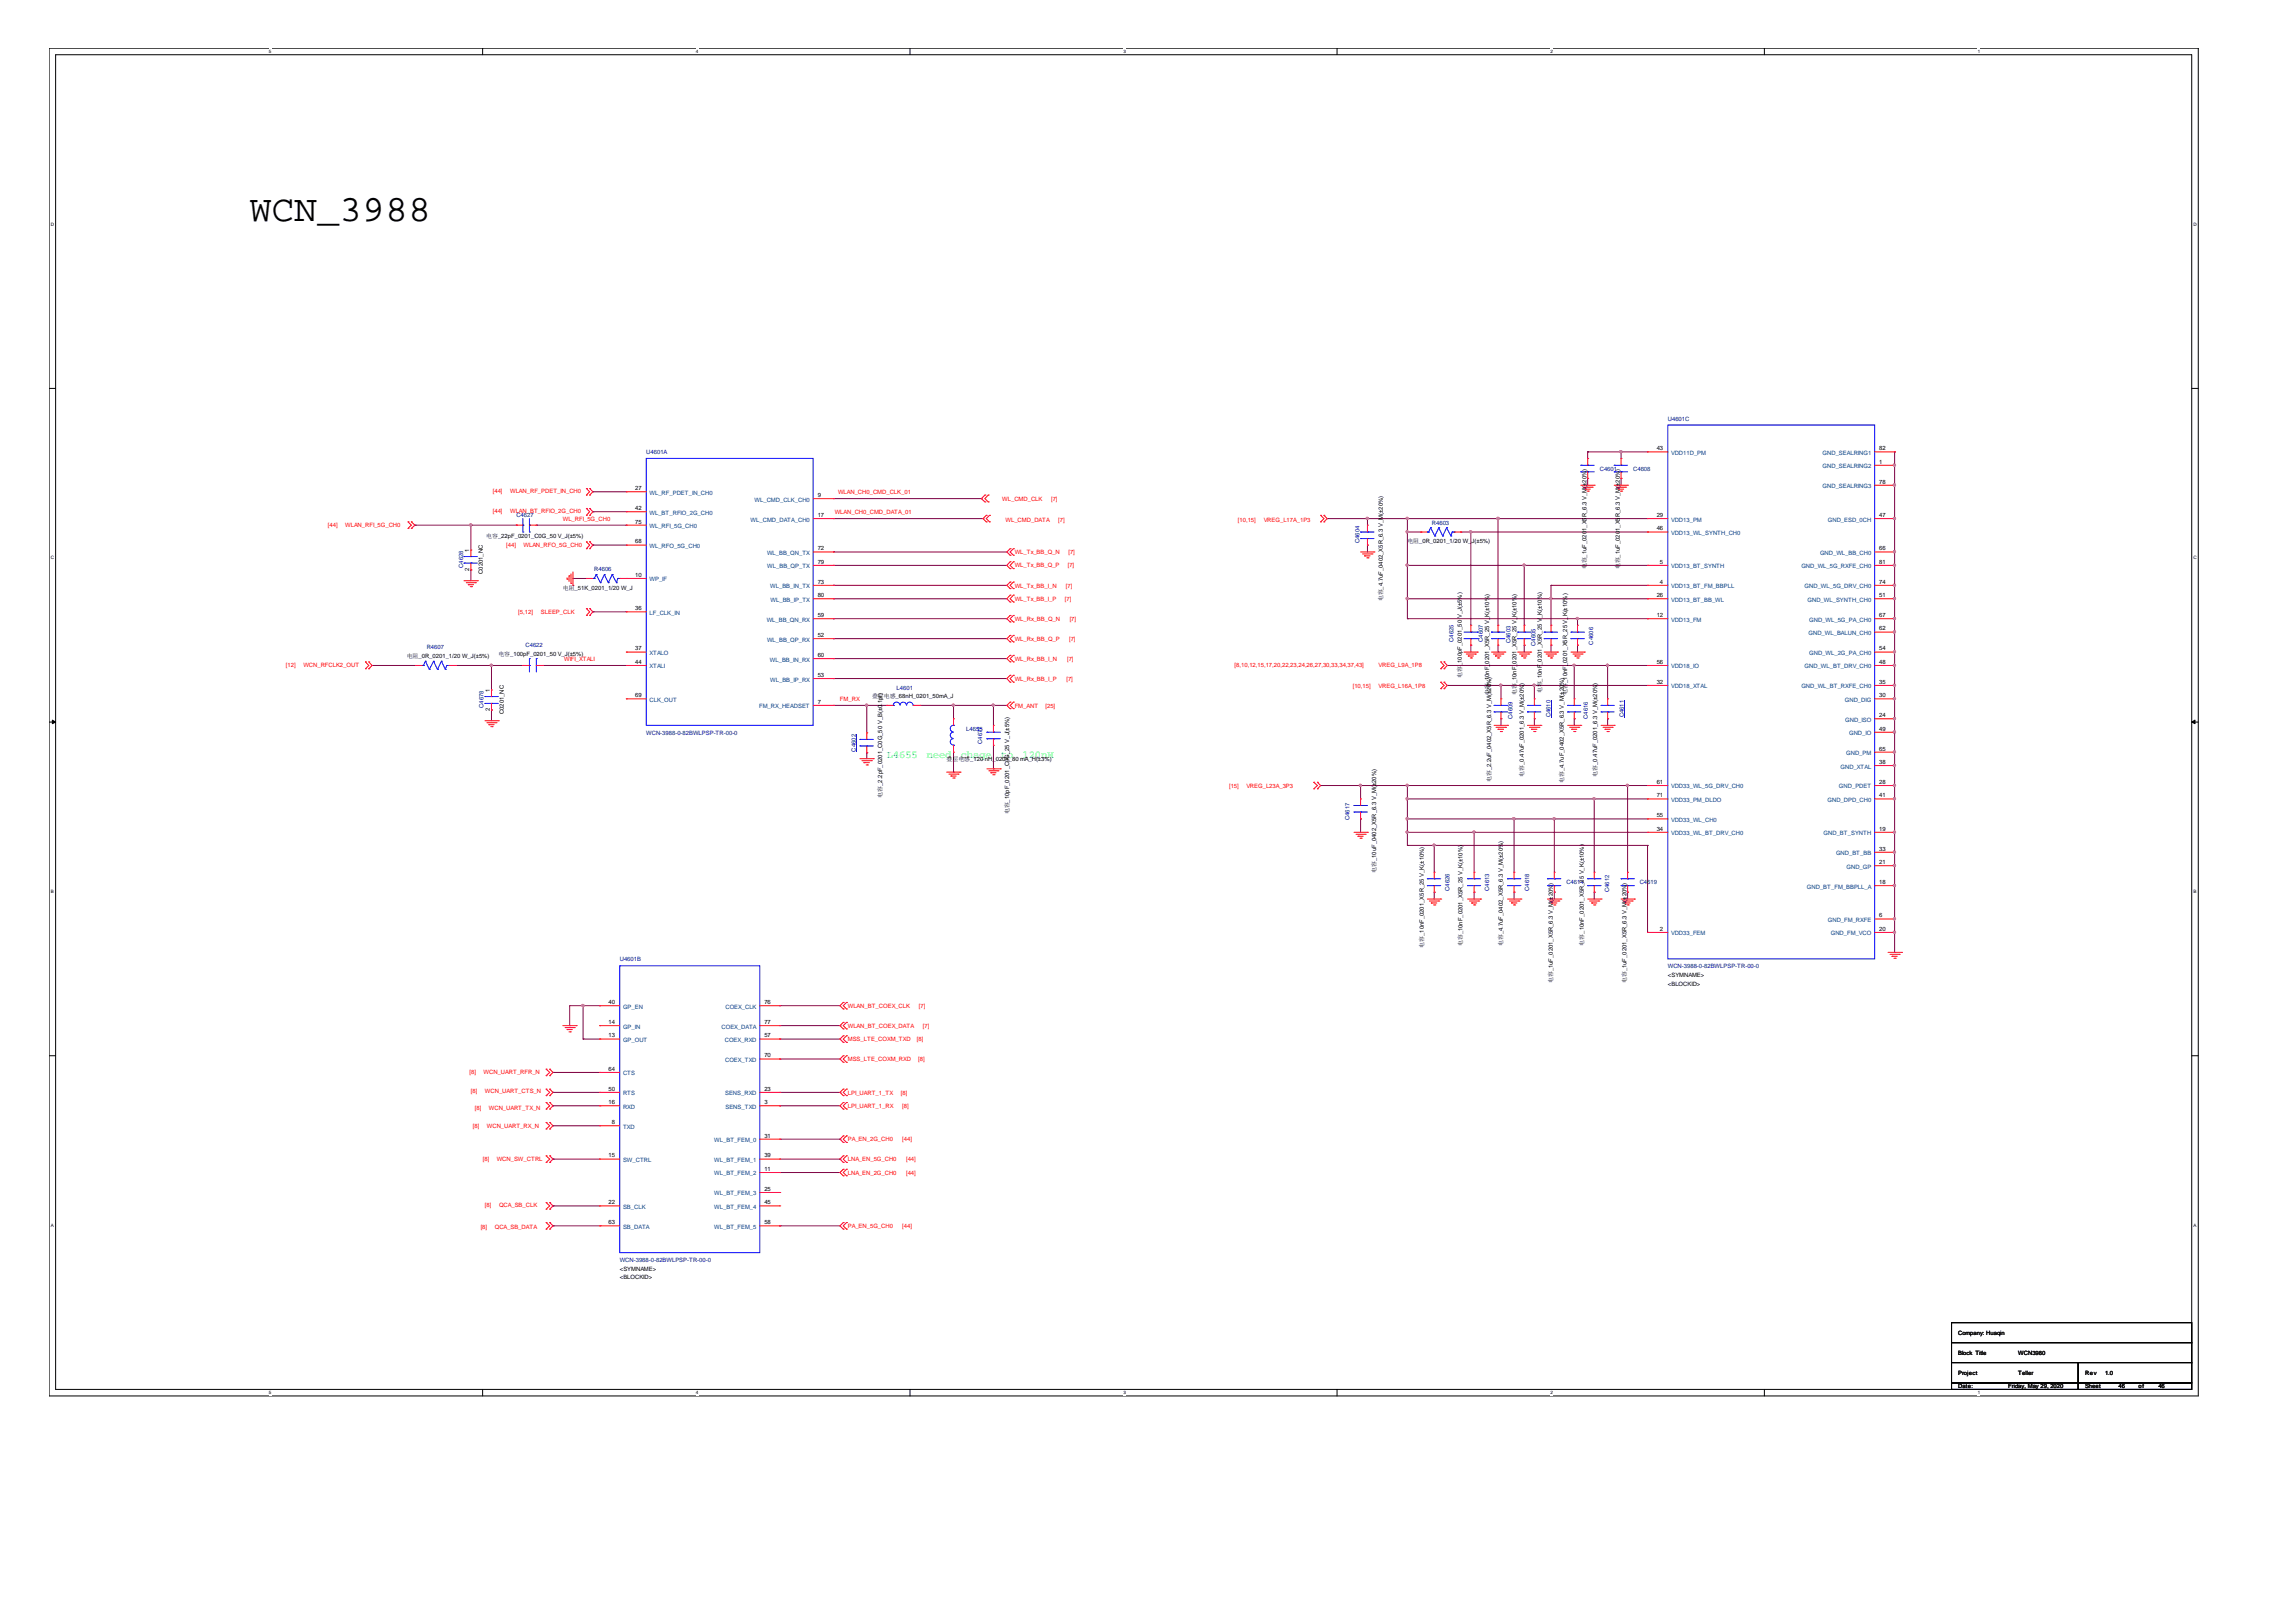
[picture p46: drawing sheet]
<svg xmlns="http://www.w3.org/2000/svg" width="297mm" height="210mm" viewBox="0 0 297 210" stroke-linecap="round" stroke-linejoin="round" font-family="sans-serif">
<defs><g id="words">
<text font-size="4.8" x="32.3" y="28.6">WCN_3988</text>
<g font-size="1.4" fill="#00ff40">
<text x="114.7" y="98.1">L4655</text>
<text x="119.9" y="98.1">need</text>
<text x="124.3" y="98.1">chage</text>
<text x="129.5" y="98.1">to</text>
<text x="132.3" y="98.1">120nH</text>
</g>
<g font-size=".8" fill="#000080">
<text x="83.6" y="58.8">U4601A</text>
<text x="215.8" y="54.5">U4601C</text>
<text x="207" y="60.9">C4601</text>
<text x="211.3" y="60.9">C4608</text>
<text x="66.8" y="66.9">C4627</text>
<text x="175.9" y="70.3" transform="rotate(-90 175.9 70.3)">C4604</text>
<text x="185.3" y="67.9">R4603</text>
<text x="59.9" y="73.5" transform="rotate(-90 59.9 73.5)">C4628</text>
<text x="76.9" y="73.9">R4606</text>
<text x="68" y="83.7">C4622</text>
<text x="188" y="83.1" transform="rotate(-90 188 83.1)">C4625</text>
<text x="191.9" y="83.1" transform="rotate(-90 191.9 83.1)">C4607</text>
<text x="195.4" y="83.2" transform="rotate(-90 195.4 83.2)">C4603</text>
<text x="198.7" y="83.6" transform="rotate(-90 198.7 83.6)">C4605</text>
<text x="206.1" y="83.4" transform="rotate(-90 206.1 83.4)">C4606</text>
<text x="55.2" y="84">R4607</text>
<text x="116" y="89.3">L4601</text>
<text x="62.6" y="91.6" transform="rotate(-90 62.6 91.6)">C4678</text>
<text x="83.6" y="95.1">WCN-3988-0-82BWLPSP-TR-00-0</text>
<text x="125" y="94.6">L4655</text>
<text x="195.7" y="93" transform="rotate(-90 195.7 93)">C4609</text>
<text x="200.6" y="92.9" transform="rotate(-90 200.6 92.9)">C4610</text>
<text x="205.4" y="93" transform="rotate(-90 205.4 93)">C4616</text>
<text x="210.1" y="92.9" transform="rotate(-90 210.1 92.9)">C4611</text>
<text x="110.7" y="97.3" transform="rotate(-90 110.7 97.3)">C4602</text>
<text x="127.1" y="96.3" transform="rotate(-90 127.1 96.3)">C4677</text>
<text x="174.6" y="106.1" transform="rotate(-90 174.6 106.1)">C4617</text>
<text x="187.5" y="115.3" transform="rotate(-90 187.5 115.3)">C4626</text>
<text x="192.7" y="115.3" transform="rotate(-90 192.7 115.3)">C4613</text>
<text x="197.8" y="115.3" transform="rotate(-90 197.8 115.3)">C4618</text>
<text x="202.6" y="114.4">C4614</text>
<text x="208.2" y="115.5" transform="rotate(-90 208.2 115.5)">C4612</text>
<text x="212.1" y="114.4">C4619</text>
<text x="80.2" y="124.4">U4601B</text>
<text x="215.8" y="125.3">WCN-3988-0-82BWLPSP-TR-00-0</text>
<text x="80.2" y="163.3">WCN-3988-0-82BWLPSP-TR-00-0</text>
</g>
<g font-size=".8">
<text x="214.3" y="58.3">43</text>
<text x="243.1" y="58.3">82</text>
<text x="82.2" y="63.4">27</text>
<text x="105.8" y="64.3">9</text>
<text x="243.1" y="60">1</text>
<text x="243.1" y="62.6">78</text>
<text x="60.7" y="71.4" transform="rotate(-90 60.7 71.4)">1</text>
<text x="62.9" y="69.6">电容_22pF_0201_C0G_50 V_J(±5%)</text>
<text x="82.2" y="66">42</text>
<text x="82.2" y="70.3">68</text>
<text x="82.2" y="67.7">75</text>
<text x="105.8" y="66.9">17</text>
<text x="105.8" y="71.2">72</text>
<text x="182.1" y="70.3">电阻_0R_0201_1/20 W_J(±5%)</text>
<text x="214.3" y="66.9">29</text>
<text x="214.3" y="68.6">46</text>
<text x="243.1" y="71.2">66</text>
<text x="243.1" y="66.9">47</text>
<text x="60.7" y="73.9" transform="rotate(-90 60.7 73.9)">2</text>
<text x="62.5" y="74.3" transform="rotate(-90 62.5 74.3)">C0201_NC</text>
<text x="72.8" y="76.4">电阻_51K_0201_1/20 W_J</text>
<text x="82.2" y="74.6">10</text>
<text x="105.8" y="75.5">73</text>
<text x="105.8" y="77.3">80</text>
<text x="105.8" y="73">79</text>
<text x="178.9" y="77.8" transform="rotate(-90 178.9 77.8)">电容_4.7uF_0402_X5R_6.3 V_M(±20%)</text>
<text x="205.2" y="73.7" transform="rotate(-90 205.2 73.7)">电容_1uF_0201_X5R_6.3 V_M(±20%)</text>
<text x="209.5" y="73.7" transform="rotate(-90 209.5 73.7)">电容_1uF_0201_X5R_6.3 V_M(±20%)</text>
<text x="214.3" y="77.3">26</text>
<text x="214.8" y="75.5">4</text>
<text x="214.8" y="73">5</text>
<text x="243.1" y="73">81</text>
<text x="243.1" y="75.5">74</text>
<text x="243.1" y="77.3">51</text>
<text x="82.2" y="79">36</text>
<text x="105.8" y="79.9">59</text>
<text x="105.8" y="82.4">52</text>
<text x="214.3" y="79.9">12</text>
<text x="243.1" y="81.6">62</text>
<text x="243.1" y="79.9">67</text>
<text x="52.6" y="85.1">电阻_0R_0201_1/20 W_J(±5%)</text>
<text x="63.4" y="89.5" transform="rotate(-90 63.4 89.5)">1</text>
<text x="64.5" y="84.9">电容_100pF_0201_50 V_J(±5%)</text>
<text x="82.2" y="84.2">37</text>
<text x="82.2" y="85.9">44</text>
<text x="105.8" y="85">60</text>
<text x="105.8" y="87.6">53</text>
<text x="189.1" y="87.7" transform="rotate(-90 189.1 87.7)">电容_100pF_0201_50 V_J(±5%)</text>
<text x="192.7" y="90" transform="rotate(-90 192.7 90)">电容_10nF_0201_X5R_25 V_K(±10%)</text>
<text x="196.2" y="90" transform="rotate(-90 196.2 90)">电容_10nF_0201_X5R_25 V_K(±10%)</text>
<text x="199.5" y="89.7" transform="rotate(-90 199.5 89.7)">电容_10nF_0201_X5R_25 V_K(±10%)</text>
<text x="202.7" y="89.9" transform="rotate(-90 202.7 89.9)">电容_10nF_0201_X5R_25 V_K(±10%)</text>
<text x="214.3" y="88.5">32</text>
<text x="214.3" y="85.9">56</text>
<text x="243.1" y="84.2">54</text>
<text x="243.1" y="85.9">48</text>
<text x="243.1" y="88.5">35</text>
<text x="63.4" y="92" transform="rotate(-90 63.4 92)">2</text>
<text x="65.2" y="92.4" transform="rotate(-90 65.2 92.4)">C0201_NC</text>
<text x="82.2" y="90.2">69</text>
<text x="105.8" y="91.1">7</text>
<text x="112.8" y="90.4">叠层电感_68nH_0201_50mA_J</text>
<text x="243.1" y="94.5">49</text>
<text x="243.1" y="92.8">24</text>
<text x="243.1" y="90.2">30</text>
<text x="122.5" y="98.5">叠层电感_120 nH_0201_80 mA_H(±3%)</text>
<text x="192.9" y="101.2" transform="rotate(-90 192.9 101.2)">电容_2.2uF_0402_X5R_6.3 V_M(±20%)</text>
<text x="197.1" y="100.5" transform="rotate(-90 197.1 100.5)">电容_0.47uF_0201_6.3 V_M(±20%)</text>
<text x="202.3" y="101.3" transform="rotate(-90 202.3 101.3)">电容_4.7uF_0402_X5R_6.3 V_M(±20%)</text>
<text x="206.6" y="100.5" transform="rotate(-90 206.6 100.5)">电容_0.47uF_0201_6.3 V_M(±20%)</text>
<text x="214.3" y="101.4">61</text>
<text x="243.1" y="98.9">38</text>
<text x="243.1" y="97.1">65</text>
<text x="243.1" y="101.4">28</text>
<text x="114.1" y="103.2" transform="rotate(-90 114.1 103.2)">电容_2.2pF_0201_C0G_50 V_B(±0.1pf)</text>
<text x="130.6" y="105.4" transform="rotate(-90 130.6 105.4)">电容_10pF_0201_C0G_25 V_J(±5%)</text>
<text x="214.3" y="103.2">71</text>
<text x="214.3" y="105.8">55</text>
<text x="214.3" y="107.5">34</text>
<text x="243.1" y="103.2">41</text>
<text x="243.1" y="107.5">19</text>
<text x="178.1" y="113" transform="rotate(-90 178.1 113)">电容_10uF_0402_X5R_6.3 V_M(±20%)</text>
<text x="243.1" y="111.8">21</text>
<text x="243.1" y="110.1">33</text>
<text x="243.1" y="114.4">18</text>
<text x="243.1" y="118.7">6</text>
<text x="184.2" y="122.7" transform="rotate(-90 184.2 122.7)">电容_10nF_0201_X5R_25 V_K(±10%)</text>
<text x="189.2" y="122.4" transform="rotate(-90 189.2 122.4)">电容_10nF_0201_X5R_25 V_K(±10%)</text>
<text x="194.4" y="122.4" transform="rotate(-90 194.4 122.4)">电容_4.7uF_0402_X5R_6.3 V_M(±20%)</text>
<text x="204.9" y="122.4" transform="rotate(-90 204.9 122.4)">电容_10nF_0201_X5R_25 V_K(±10%)</text>
<text x="214.8" y="120.5">2</text>
<text x="243.1" y="120.5">20</text>
<text x="78.7" y="129.9">40</text>
<text x="98.9" y="129.9">76</text>
<text x="200.9" y="127.2" transform="rotate(-90 200.9 127.2)">电容_1uF_0201_X5R_6.3 V_M(±20%)</text>
<text x="210.4" y="127.2" transform="rotate(-90 210.4 127.2)">电容_1uF_0201_X5R_6.3 V_M(±20%)</text>
<text x="215.8" y="126.5">&lt;SYMNAME&gt;</text>
<text x="215.8" y="127.6">&lt;BLOCKID&gt;</text>
<text x="78.7" y="132.5">14</text>
<text x="78.7" y="134.3">13</text>
<text x="98.9" y="134.3">57</text>
<text x="98.9" y="132.5">77</text>
<text x="98.9" y="136.8">70</text>
<text x="78.7" y="138.6">64</text>
<text x="78.7" y="142.9">16</text>
<text x="78.7" y="141.2">50</text>
<text x="98.9" y="141.2">23</text>
<text x="98.9" y="142.9">3</text>
<text x="78.7" y="149.8">15</text>
<text x="79.2" y="145.5">8</text>
<text x="98.9" y="149.8">39</text>
<text x="98.9" y="147.2">31</text>
<text x="78.7" y="155.8">22</text>
<text x="98.9" y="151.5">11</text>
<text x="98.9" y="154.1">25</text>
<text x="98.9" y="155.8">45</text>
<text x="78.7" y="158.4">63</text>
<text x="98.9" y="158.4">58</text>
<text x="80.2" y="164.5">&lt;SYMNAME&gt;</text>
<text x="80.2" y="165.6">&lt;BLOCKID&gt;</text>
<text x="253.3" y="172.7">Company: Huaqin</text>
<text x="253.3" y="175.4">Block Title</text>
<text x="253.3" y="177.9">Project</text>
<text x="253.3" y="179.7">Date:</text>
<text x="259.8" y="179.7">Friday, May 29, 2020</text>
<text x="261.1" y="177.9">Teller</text>
<text x="261.1" y="175.4">WCN3980</text>
<text x="269.7" y="177.9">Rev</text>
<text x="269.7" y="179.7">Sheet</text>
<text x="272.3" y="177.9">1.0</text>
<text x="274.1" y="179.7">46</text>
<text x="276.6" y="179.7">of</text>
<text x="279.2" y="179.7">46</text>
</g>
<g font-size=".8" fill="#004080">
<text x="216.2" y="58.9">VDD11D_PM</text>
<text x="235.8" y="58.9">GND_SEALRING1</text>
<text x="84" y="64">WL_RF_PDET_IN_CH0</text>
<text x="97.6" y="64.9">WL_CMD_CLK_CH0</text>
<text x="235.8" y="60.6">GND_SEALRING2</text>
<text x="235.8" y="63.2">GND_SEALRING3</text>
<text x="84" y="66.6">WL_BT_RFIO_2G_CH0</text>
<text x="84" y="70.9">WL_RFO_5G_CH0</text>
<text x="84" y="68.3">WL_RFI_5G_CH0</text>
<text x="97.1" y="67.5">WL_CMD_DATA_CH0</text>
<text x="99.2" y="71.8">WL_BB_QN_TX</text>
<text x="216.2" y="67.5">VDD13_PM</text>
<text x="216.2" y="69.2">VDD13_WL_SYNTH_CH0</text>
<text x="235.5" y="71.8">GND_WL_BB_CH0</text>
<text x="236.5" y="67.5">GND_ESD_0CH</text>
<text x="84" y="75.2">WP_IF</text>
<text x="99.3" y="73.5">WL_BB_QP_TX</text>
<text x="99.7" y="76.1">WL_BB_IN_TX</text>
<text x="99.7" y="77.9">WL_BB_IP_TX</text>
<text x="216.2" y="76.1">VDD13_BT_FM_BBPLL</text>
<text x="216.2" y="73.5">VDD13_BT_SYNTH</text>
<text x="216.2" y="77.9">VDD13_BT_BB_WL</text>
<text x="233" y="73.5">GND_WL_5G_RXFE_CH0</text>
<text x="233.5" y="76.1">GND_WL_5G_DRV_CH0</text>
<text x="233.8" y="77.9">GND_WL_SYNTH_CH0</text>
<text x="84" y="79.6">LF_CLK_IN</text>
<text x="99.2" y="80.4">WL_BB_QN_RX</text>
<text x="99.2" y="83">WL_BB_QP_RX</text>
<text x="216.2" y="80.4">VDD13_FM</text>
<text x="234" y="82.2">GND_WL_BALUN_CH0</text>
<text x="234.1" y="80.4">GND_WL_5G_PA_CH0</text>
<text x="84" y="84.8">XTALO</text>
<text x="84" y="86.5">XTALI</text>
<text x="99.6" y="85.6">WL_BB_IN_RX</text>
<text x="99.7" y="88.2">WL_BB_IP_RX</text>
<text x="216.2" y="89.1">VDD18_XTAL</text>
<text x="216.2" y="86.5">VDD18_IO</text>
<text x="233" y="89.1">GND_WL_BT_RXFE_CH0</text>
<text x="233.5" y="86.5">GND_WL_BT_DRV_CH0</text>
<text x="234.1" y="84.8">GND_WL_2G_PA_CH0</text>
<text x="84" y="90.8">CLK_OUT</text>
<text x="98.2" y="91.7">FM_RX_HEADSET</text>
<text x="238.7" y="90.8">GND_DIG</text>
<text x="238.7" y="93.4">GND_ISO</text>
<text x="239.2" y="95.1">GND_IO</text>
<text x="238.1" y="99.5">GND_XTAL</text>
<text x="238.8" y="97.7">GND_PM</text>
<text x="216.2" y="102">VDD33_WL_5G_DRV_CH0</text>
<text x="216.2" y="103.8">VDD33_PM_DLDO</text>
<text x="216.2" y="106.4">VDD33_WL_CH0</text>
<text x="236.4" y="103.8">GND_DPD_CH0</text>
<text x="237.9" y="102">GND_PDET</text>
<text x="216.2" y="108.1">VDD33_WL_BT_DRV_CH0</text>
<text x="235.9" y="108.1">GND_BT_SYNTH</text>
<text x="237.5" y="110.7">GND_BT_BB</text>
<text x="238.9" y="112.4">GND_GP</text>
<text x="233.8" y="115">GND_BT_FM_BBPLL_A</text>
<text x="236.5" y="119.3">GND_FM_RXFE</text>
<text x="216.2" y="121">VDD33_FEM</text>
<text x="236.9" y="121">GND_FM_VCO</text>
<text x="80.6" y="130.5">GP_EN</text>
<text x="93.9" y="130.5">COEX_CLK</text>
<text x="80.6" y="133.1">GP_IN</text>
<text x="80.6" y="134.8">GP_OUT</text>
<text x="93.3" y="133.1">COEX_DATA</text>
<text x="93.8" y="134.8">COEX_RXD</text>
<text x="93.8" y="137.4">COEX_TXD</text>
<text x="80.6" y="139.2">CTS</text>
<text x="80.6" y="143.5">RXD</text>
<text x="80.6" y="141.7">RTS</text>
<text x="93.8" y="141.7">SENS_RXD</text>
<text x="93.9" y="143.5">SENS_TXD</text>
<text x="80.6" y="146.1">TXD</text>
<text x="92.4" y="147.8">WL_BT_FEM_0</text>
<text x="80.6" y="150.4">SW_CTRL</text>
<text x="92.4" y="150.4">WL_BT_FEM_1</text>
<text x="92.4" y="152.1">WL_BT_FEM_2</text>
<text x="92.4" y="154.7">WL_BT_FEM_3</text>
<text x="80.6" y="156.4">SB_CLK</text>
<text x="80.6" y="159">SB_DATA</text>
<text x="92.4" y="156.4">WL_BT_FEM_4</text>
<text x="92.4" y="159">WL_BT_FEM_5</text>
</g>
<g font-size=".8" fill="#f00">
<text x="63.8" y="63.9">[44]</text>
<text x="66" y="63.9">WLAN_RF_PDET_IN_CH0</text>
<text x="108.4" y="63.9">WLAN_CH0_CMD_CLK_01</text>
<text x="129.7" y="64.8">WL_CMD_CLK</text>
<text x="136" y="64.8">[7]</text>
<text x="42.4" y="68.2">[44]</text>
<text x="44.7" y="68.2">WLAN_RFI_5G_CH0</text>
<text x="63.8" y="66.4">[44]</text>
<text x="65.5" y="70.8">[44]</text>
<text x="66" y="66.4">WLAN_BT_RFIO_2G_CH0</text>
<text x="67.7" y="70.8">WLAN_RFO_5G_CH0</text>
<text x="72.8" y="67.4">WL_RFI_5G_CH0</text>
<text x="108" y="66.5">WLAN_CH0_CMD_DATA_01</text>
<text x="130.1" y="67.5">WL_CMD_DATA</text>
<text x="131.3" y="71.7">WL_Tx_BB_Q_N</text>
<text x="136.9" y="67.5">[7]</text>
<text x="138.2" y="71.7">[7]</text>
<text x="160.1" y="67.5">[10,15]</text>
<text x="163.5" y="67.5">VREG_L17A_1P3</text>
<text x="131.3" y="76">WL_Tx_BB_I_N</text>
<text x="131.3" y="73.4">WL_Tx_BB_Q_P</text>
<text x="131.3" y="77.7">WL_Tx_BB_I_P</text>
<text x="137.8" y="77.7">[7]</text>
<text x="137.9" y="76">[7]</text>
<text x="138.1" y="73.4">[7]</text>
<text x="67.1" y="79.5">[5,12]</text>
<text x="70" y="79.5">SLEEP_CLK</text>
<text x="131.3" y="82.9">WL_Rx_BB_Q_P</text>
<text x="131.3" y="80.4">WL_Rx_BB_Q_N</text>
<text x="138.3" y="82.9">[7]</text>
<text x="138.4" y="80.4">[7]</text>
<text x="37" y="86.4">[12]</text>
<text x="39.2" y="86.4">WCN_RFCLK2_OUT</text>
<text x="73" y="85.5">WIFI_XTALI</text>
<text x="131.3" y="88.1">WL_Rx_BB_I_P</text>
<text x="131.3" y="85.5">WL_Rx_BB_I_N</text>
<text x="138" y="88.1">[7]</text>
<text x="138" y="85.5">[7]</text>
<text x="159.7" y="86.3">[8,10,12,15,17,20,22,23,24,26,27,30,33,34,37,43]</text>
<text x="175" y="89">[10,15]</text>
<text x="178.4" y="89">VREG_L16A_1P8</text>
<text x="178.4" y="86.3">VREG_L9A_1P8</text>
<text x="108.7" y="90.7">FM_RX</text>
<text x="131.3" y="91.6">FM_ANT</text>
<text x="135.3" y="91.6">[25]</text>
<text x="159" y="102">[15]</text>
<text x="161.2" y="102">VREG_L23A_3P3</text>
<text x="109.7" y="130.4">WLAN_BT_COEX_CLK</text>
<text x="118.9" y="130.4">[7]</text>
<text x="109.7" y="134.8">MSS_LTE_COXM_TXD</text>
<text x="109.7" y="133">WLAN_BT_COEX_DATA</text>
<text x="109.7" y="137.3">MSS_LTE_COXM_RXD</text>
<text x="118.6" y="134.8">[8]</text>
<text x="118.8" y="137.3">[8]</text>
<text x="119.4" y="133">[7]</text>
<text x="60.7" y="139">[8]</text>
<text x="60.9" y="141.5">[8]</text>
<text x="61.4" y="143.7">[8]</text>
<text x="62.6" y="139">WCN_UART_RFR_N</text>
<text x="62.7" y="141.5">WCN_UART_CTS_N</text>
<text x="63.2" y="143.7">WCN_UART_TX_N</text>
<text x="109.7" y="141.7">LPI_UART_1_TX</text>
<text x="109.7" y="143.4">LPI_UART_1_RX</text>
<text x="116.5" y="141.7">[8]</text>
<text x="116.7" y="143.4">[8]</text>
<text x="61.2" y="146">[8]</text>
<text x="63" y="146">WCN_UART_RX_N</text>
<text x="109.7" y="147.7">PA_EN_2G_CH0</text>
<text x="116.7" y="147.7">[44]</text>
<text x="62.5" y="150.2">[8]</text>
<text x="64.3" y="150.2">WCN_SW_CTRL</text>
<text x="109.7" y="150.3">LNA_EN_5G_CH0</text>
<text x="109.7" y="152">LNA_EN_2G_CH0</text>
<text x="117.2" y="150.3">[44]</text>
<text x="117.2" y="152">[44]</text>
<text x="62.2" y="159">[8]</text>
<text x="62.7" y="156.2">[8]</text>
<text x="64" y="159">QCA_SB_DATA</text>
<text x="64.6" y="156.2">QCA_SB_CLK</text>
<text x="109.7" y="158.9">PA_EN_5G_CH0</text>
<text x="116.7" y="158.9">[44]</text>
</g>
<g font-size=".6">
<text x="34.8" y="6.9">5</text>
<text x="90" y="6.9">4</text>
<text x="145.3" y="6.9">3</text>
<text x="200.6" y="6.9">2</text>
<text x="255.9" y="6.9">1</text>
<text x="6.6" y="29.2">D</text>
<text x="283.8" y="29.2">D</text>
<text x="6.6" y="72.4">C</text>
<text x="283.8" y="72.4">C</text>
<text x="6.6" y="115.6">B</text>
<text x="283.8" y="115.6">B</text>
<text x="6.6" y="158.8">A</text>
<text x="283.8" y="158.8">A</text>
<text x="34.8" y="180.4">5</text>
<text x="90" y="180.4">4</text>
<text x="145.3" y="180.4">3</text>
<text x="200.6" y="180.4">2</text>
<text x="255.9" y="180.4">1</text>
</g>
</g></defs>
<path d="M6.3 6.2h278.1v174.5h-278.1zM7.2 7.1h276.3v172.7h-276.3z" fill="none" stroke="#000" stroke-width=".13"/>
<g fill="#fff">
<path d="M34.8 6.3h.3v.7h-.3z"/>
<path d="M34.8 179.9h.3v.7h-.3z"/>
</g>
<path d="M62.4 6.2v.9M62.4 179.8v.9" fill="none" stroke="#000" stroke-width=".13"/>
<g fill="#fff">
<path d="M90 6.3h.3v.7h-.3z"/>
<path d="M90 179.9h.3v.7h-.3z"/>
</g>
<path d="M117.7 6.2v.9M117.7 179.8v.9" fill="none" stroke="#000" stroke-width=".13"/>
<g fill="#fff">
<path d="M145.3 6.3h.3v.7h-.3z"/>
<path d="M145.3 179.9h.3v.7h-.3z"/>
</g>
<path d="M173 6.2v.9M173 179.8v.9" fill="none" stroke="#000" stroke-width=".13"/>
<g fill="#fff">
<path d="M200.6 6.3h.3v.7h-.3z"/>
<path d="M200.6 179.9h.3v.7h-.3z"/>
</g>
<path d="M228.3 6.2v.9M228.3 179.8v.9" fill="none" stroke="#000" stroke-width=".13"/>
<g fill="#fff">
<path d="M255.9 6.3h.3v.7h-.3z"/>
<path d="M255.9 179.9h.3v.7h-.3z"/>
<path d="M6.6 28.7h.3v.7h-.3z"/>
<path d="M283.8 28.7h.3v.7h-.3z"/>
<path d="M6.6 71.9h.3v.6h-.3z"/>
<path d="M283.8 71.9h.3v.6h-.3z"/>
</g>
<path d="M6.3 50.3h.9M283.5 50.3h.9" fill="none" stroke="#000" stroke-width=".13"/>
<g fill="#fff">
<path d="M6.6 115h.3v.7h-.3z"/>
<path d="M283.8 115h.3v.7h-.3z"/>
</g>
<path d="M6.3 93.4h.9M283.5 93.4h.9" fill="none" stroke="#000" stroke-width=".13"/>
<g fill="#000" stroke="#000" stroke-width=".13">
<path d="M6.8 93.2l.4 .2-.4 .3z" fill-rule="evenodd"/>
<path d="M283.5 93.4l.5-.2v.5z" fill-rule="evenodd"/>
</g>
<g fill="#fff">
<path d="M6.6 158.2h.3v.7h-.3z"/>
<path d="M283.8 158.2h.3v.7h-.3z"/>
</g>
<path d="M6.3 136.6h.9M283.5 136.6h.9M252.5 171.2h31v2.6h-31zM252.5 173.8h31v2.5h-31zM252.5 176.3h16.4v2.7h-16.4zM252.5 179h16.4v.8h-16.4zM268.9 179h14.6v.8h-14.6zM268.9 176.3h14.6v2.7h-14.6z" fill="none" stroke="#000" stroke-width=".13"/>
<g fill="none" stroke="#800040" stroke-width=".13">
<path d="M205.4 58.5h.1M205.4 58.5v.8M205.4 58.5h7.7M209.7 58.5h.1M209.7 58.5v.8M245.1 58.5h.1M245.1 58.5v64.7M53.7 68h.1M53.7 68h13.1M60.9 68h.1M60.9 73.8h.1M60.9 68v3.2"/>
<path d="M60.9 73.8v1.4M66.8 68h.1M69.4 68h.1M69.4 68h11.6M74.1 74.9h.1M74.1 74.9h1.8M76.7 79.2h.1M76.7 66.2h.1M76.7 63.6h.1M76.7 70.5h.1M76.7 79.2h4.3M76.7 66.2h4.3"/>
<path d="M76.7 63.6h4.3M76.7 70.5h4.3M107.8 77.5h.1M107.8 75.7h.1M107.8 73.2h.1M107.8 71.4h.1M107.8 73.2h22.5M107.8 67.1h19.4M107.8 64.5h19.2M107.8 77.5h22.5M107.8 75.7h22.5M107.8 71.4h22.5"/>
<path d="M127 64.5h.1M127.2 67.1h.1M171.7 67.1h.1M171.7 67.1h41.4M176.9 70.5h.1M176.9 67.1h.1M176.9 67.1v.9M176.9 70.5v.9M182.1 68.8h.1M182.1 67.1h.1M182.1 73.2h.1M182.1 77.5h.1"/>
<path d="M182.1 73.2h31M182.1 67.1v13M182.1 68.8h1.7M182.1 77.5h31M183.8 68.8h.1M189 68.8h.1M189 68.8h24.1M190.3 68.8h.1M190.3 68.8v12.1M193.8 67.1h.1M193.8 67.1v13.8M197.2 73.2h.1"/>
<path d="M197.2 73.2v7.7M200.7 77.5h.1M200.7 75.7h.1M200.7 75.7h12.4M200.7 75.7v5.2M205.4 61.9h.1M205.4 61.9v.9M209.7 61.9h.1M209.7 61.9v.9M213.1 73.2h.1M213.1 77.5h.1M245.1 75.7h.1"/>
<path d="M245.1 73.2h.1M245.1 71.4h.1M245.1 67.1h.1M245.1 62.8h.1M245.1 60.2h.1M245.1 77.5h.1M48.1 86.1h.1M48.1 86.1h5.7M58.9 86.1h8.7M63.6 86.1h.1M63.6 91.9h.1M63.6 86.1v3.2"/>
<path d="M63.6 91.9v1.4M67.6 86.1h.1M70.2 86.1h.1M70.2 86.1h10.8M107.8 85.2h.1M107.8 82.6h.1M107.8 80.1h.1M107.8 91.3h.1M107.8 87.8h.1M107.8 85.2h22.5M107.8 82.6h22.5M107.8 80.1h22.5"/>
<path d="M107.8 91.3h6.9M107.8 87.8h22.5M112.1 97.4h.1M112.1 91.3h.1M112.1 91.3v3.5M112.1 97.4v.8M119 91.3h11.3M123.4 91.3h.1M123.4 99.9h.1M123.4 91.3v1.7M123.4 97.3v2.6M128.5 91.3h.1"/>
<path d="M128.5 99.5h.1M128.5 91.3v2.6M128.5 96.4v3.1M130.3 91.3h.1M182.1 80.1h.1M182.1 80.1h31M187.2 88.7h.1M187.2 86.1h.1M187.2 88.7h25.9M187.2 86.1h25.9M190.3 83.5h.1M190.3 83.5v.9"/>
<path d="M193.8 84.4h.1M193.8 83.5v.9M194.2 88.7h.1M194.2 93h.1M194.2 88.7v1.7M194.2 93v.9M197.2 83.5h.1M197.2 83.5v.9M198.5 88.7h.1M198.5 93h.1M198.5 88.7v1.7M198.5 93v.9"/>
<path d="M200.7 83.5h.1M200.7 83.5v.9M203.7 86.1h.1M203.7 93h.1M203.7 86.1v4.3M203.7 93v.9M204.1 83.5h.1M204.1 80.1h.1M204.1 80.1v.8M204.1 83.5v.9M208 93h.1M208 86.1h.1"/>
<path d="M208 86.1v4.3M208 93v.9M213.1 80.1h.1M245.1 93h.1M245.1 90.4h.1M245.1 88.7h.1M245.1 86.1h.1M245.1 84.4h.1M245.1 81.8h.1M245.1 80.1h.1M245.1 99.1h.1M245.1 97.3h.1"/>
<path d="M245.1 94.8h.1M170.9 101.7h.1M170.9 101.7h42.2M176 101.7h.1M176 106h.1M176 101.7v1.7M176 106v1.7M182.1 101.7h.1M182.1 107.7h.1M182.1 106h.1M182.1 103.4h.1M182.1 109.4h.1"/>
<path d="M182.1 103.4h31M182.1 107.7h31M182.1 106h31M182.1 109.4h31M182.1 101.7v7.7M185.5 115.5h.1M185.5 109.4h.1M185.5 109.4v3.5M185.5 115.5v.8M190.7 107.7h.1M190.7 115.5h.1M190.7 107.7v5.2"/>
<path d="M190.7 115.5v.8M195.9 106h.1M195.9 115.5h.1M195.9 106v6.9M195.9 115.5v.8M201.1 106h.1M201.1 115.5h.1M201.1 106v6.9M201.1 115.5v.8M206.2 103.4h.1M206.2 115.5h.1M206.2 103.4v9.5"/>
<path d="M206.2 115.5v.8M210.6 101.7h.1M210.6 115.5h.1M210.6 101.7v11.2M210.6 115.5v.8M213.1 109.4h.1M213.1 109.4v11.3M245.1 112h.1M245.1 110.3h.1M245.1 107.7h.1M245.1 103.4h.1M245.1 101.7h.1"/>
<path d="M245.1 118.9h.1M245.1 114.6h.1M71.5 138.8h.1M71.5 138.8h6.1M73.7 132.7h.1M75.4 130.1h.1M75.4 134.5h.1M75.4 134.5h2.2M75.4 130.1v4.4M77.6 130.1h.1M77.6 130.1h-3.9v2.6M100.9 130.1h.1"/>
<path d="M100.9 137h.1M100.9 134.5h.1M100.9 132.7h7.8M100.9 130.1h7.8M100.9 137h7.8M100.9 134.5h7.8M108.7 132.7h.1M245.1 120.7h.1M71.5 158.6h.1M71.5 156.1h.1M71.5 150h.1M71.5 141.4h.1"/>
<path d="M71.5 143.1h.1M71.5 145.7h.1M71.5 158.6h6.1M71.5 156.1h6.1M71.5 150h6.1M71.5 141.4h6.1M71.5 143.1h6.1M71.5 145.7h6.1M100.9 158.6h.1M100.9 151.7h.1M100.9 143.1h.1M100.9 158.6h7.8"/>
<path d="M100.9 150h7.8M100.9 141.4h7.8M100.9 143.1h7.8M100.9 147.4h7.8M100.9 151.7h7.8M108.7 150h.1M108.7 147.4h.1M108.7 141.4h.1"/>
</g>
<g fill="#f0f" stroke="#f0f" stroke-width=".13">
<path d="M198.4 88.6h.2v.2h-.2z" fill-rule="evenodd"/>
<path d="M194 88.6h.3v.2h-.3z" fill-rule="evenodd"/>
<path d="M203.5 86h.2v.2h-.2z" fill-rule="evenodd"/>
<path d="M207.8 86h.3v.2h-.3z" fill-rule="evenodd"/>
<path d="M206.1 103.3h.2v.2h-.2z" fill-rule="evenodd"/>
<path d="M210.4 101.5h.2v.2h-.2z" fill-rule="evenodd"/>
<path d="M181.9 107.6h.2v.2h-.2z" fill-rule="evenodd"/>
<path d="M190.6 107.6h.2v.2h-.2z" fill-rule="evenodd"/>
<path d="M200.9 105.8h.3v.2h-.3z" fill-rule="evenodd"/>
<path d="M195.7 105.8h.3v.2h-.3z" fill-rule="evenodd"/>
<path d="M185.4 109.3h.2v.2h-.2z" fill-rule="evenodd"/>
<path d="M181.9 101.5h.2v.2h-.2z" fill-rule="evenodd"/>
<path d="M175.9 101.5h.2v.2h-.2z" fill-rule="evenodd"/>
<path d="M181.9 105.8h.2v.2h-.2z" fill-rule="evenodd"/>
<path d="M181.9 103.3h.2v.2h-.2z" fill-rule="evenodd"/>
<path d="M190.2 68.7h.2v.2h-.2z" fill-rule="evenodd"/>
<path d="M123.2 91.1h.2v.3h-.2z" fill-rule="evenodd"/>
<path d="M112 91.1h.2v.3h-.2z" fill-rule="evenodd"/>
<path d="M245 75.6h.2v.2h-.2z" fill-rule="evenodd"/>
<path d="M245 73h.2v.2h-.2z" fill-rule="evenodd"/>
<path d="M245 71.3h.2v.2h-.2z" fill-rule="evenodd"/>
<path d="M245 67h.2v.2h-.2z" fill-rule="evenodd"/>
<path d="M245 62.7h.2v.2h-.2z" fill-rule="evenodd"/>
<path d="M245 60.1h.2v.2h-.2z" fill-rule="evenodd"/>
<path d="M245 94.6h.2v.2h-.2z" fill-rule="evenodd"/>
<path d="M245 92.9h.2v.2h-.2z" fill-rule="evenodd"/>
<path d="M245 90.3h.2v.2h-.2z" fill-rule="evenodd"/>
<path d="M245 88.6h.2v.2h-.2z" fill-rule="evenodd"/>
<path d="M245 86h.2v.2h-.2z" fill-rule="evenodd"/>
<path d="M245 84.2h.2v.3h-.2z" fill-rule="evenodd"/>
<path d="M245 81.7h.2v.2h-.2z" fill-rule="evenodd"/>
<path d="M245 79.9h.2v.2h-.2z" fill-rule="evenodd"/>
<path d="M245 77.3h.2v.3h-.2z" fill-rule="evenodd"/>
<path d="M245 111.9h.2v.2h-.2z" fill-rule="evenodd"/>
<path d="M245 110.2h.2v.2h-.2z" fill-rule="evenodd"/>
<path d="M245 107.6h.2v.2h-.2z" fill-rule="evenodd"/>
<path d="M245 103.3h.2v.2h-.2z" fill-rule="evenodd"/>
<path d="M245 101.5h.2v.2h-.2z" fill-rule="evenodd"/>
<path d="M245 98.9h.2v.2h-.2z" fill-rule="evenodd"/>
<path d="M245 97.2h.2v.2h-.2z" fill-rule="evenodd"/>
<path d="M209.6 58.3h.2v.3h-.2z" fill-rule="evenodd"/>
<path d="M245 120.5h.2v.2h-.2z" fill-rule="evenodd"/>
<path d="M245 118.8h.2v.2h-.2z" fill-rule="evenodd"/>
<path d="M245 114.5h.2v.2h-.2z" fill-rule="evenodd"/>
<path d="M176.8 67h.2v.2h-.2z" fill-rule="evenodd"/>
<path d="M181.9 67h.2v.2h-.2z" fill-rule="evenodd"/>
<path d="M193.7 67h.2v.2h-.2z" fill-rule="evenodd"/>
<path d="M181.9 68.7h.2v.2h-.2z" fill-rule="evenodd"/>
<path d="M181.9 73h.2v.2h-.2z" fill-rule="evenodd"/>
<path d="M204 79.9h.2v.2h-.2z" fill-rule="evenodd"/>
<path d="M181.9 77.3h.2v.3h-.2z" fill-rule="evenodd"/>
<path d="M200.5 77.3h.2v.3h-.2z" fill-rule="evenodd"/>
<path d="M197.1 73h.2v.2h-.2z" fill-rule="evenodd"/>
<path d="M60.8 67.8h.2v.2h-.2z" fill-rule="evenodd"/>
<path d="M75.3 130h.2v.2h-.2z" fill-rule="evenodd"/>
<path d="M128.4 91.1h.2v.3h-.2z" fill-rule="evenodd"/>
<path d="M63.4 86h.3v.2h-.3z" fill-rule="evenodd"/>
<path d="M198.4 88.6h.2v.2h-.2z" fill-rule="evenodd"/>
<path d="M194 88.6h.3v.2h-.3z" fill-rule="evenodd"/>
<path d="M203.5 86h.2v.2h-.2z" fill-rule="evenodd"/>
<path d="M207.8 86h.3v.2h-.3z" fill-rule="evenodd"/>
<path d="M206.1 103.3h.2v.2h-.2z" fill-rule="evenodd"/>
<path d="M210.4 101.5h.2v.2h-.2z" fill-rule="evenodd"/>
<path d="M181.9 107.6h.2v.2h-.2z" fill-rule="evenodd"/>
<path d="M190.6 107.6h.2v.2h-.2z" fill-rule="evenodd"/>
<path d="M200.9 105.8h.3v.2h-.3z" fill-rule="evenodd"/>
<path d="M195.7 105.8h.3v.2h-.3z" fill-rule="evenodd"/>
<path d="M185.4 109.3h.2v.2h-.2z" fill-rule="evenodd"/>
<path d="M181.9 101.5h.2v.2h-.2z" fill-rule="evenodd"/>
<path d="M175.9 101.5h.2v.2h-.2z" fill-rule="evenodd"/>
<path d="M181.9 105.8h.2v.2h-.2z" fill-rule="evenodd"/>
<path d="M181.9 103.3h.2v.2h-.2z" fill-rule="evenodd"/>
<path d="M190.2 68.7h.2v.2h-.2z" fill-rule="evenodd"/>
<path d="M123.2 91.1h.2v.3h-.2z" fill-rule="evenodd"/>
<path d="M112 91.1h.2v.3h-.2z" fill-rule="evenodd"/>
<path d="M245 75.6h.2v.2h-.2z" fill-rule="evenodd"/>
<path d="M245 73h.2v.2h-.2z" fill-rule="evenodd"/>
<path d="M245 71.3h.2v.2h-.2z" fill-rule="evenodd"/>
<path d="M245 67h.2v.2h-.2z" fill-rule="evenodd"/>
<path d="M245 62.7h.2v.2h-.2z" fill-rule="evenodd"/>
<path d="M245 60.1h.2v.2h-.2z" fill-rule="evenodd"/>
<path d="M245 94.6h.2v.2h-.2z" fill-rule="evenodd"/>
<path d="M245 92.9h.2v.2h-.2z" fill-rule="evenodd"/>
<path d="M245 90.3h.2v.2h-.2z" fill-rule="evenodd"/>
<path d="M245 88.6h.2v.2h-.2z" fill-rule="evenodd"/>
<path d="M245 86h.2v.2h-.2z" fill-rule="evenodd"/>
<path d="M245 84.2h.2v.3h-.2z" fill-rule="evenodd"/>
<path d="M245 81.7h.2v.2h-.2z" fill-rule="evenodd"/>
<path d="M245 79.9h.2v.2h-.2z" fill-rule="evenodd"/>
<path d="M245 77.3h.2v.3h-.2z" fill-rule="evenodd"/>
<path d="M245 111.9h.2v.2h-.2z" fill-rule="evenodd"/>
<path d="M245 110.2h.2v.2h-.2z" fill-rule="evenodd"/>
<path d="M245 107.6h.2v.2h-.2z" fill-rule="evenodd"/>
<path d="M245 103.3h.2v.2h-.2z" fill-rule="evenodd"/>
<path d="M245 101.5h.2v.2h-.2z" fill-rule="evenodd"/>
<path d="M245 98.9h.2v.2h-.2z" fill-rule="evenodd"/>
<path d="M245 97.2h.2v.2h-.2z" fill-rule="evenodd"/>
<path d="M209.6 58.3h.2v.3h-.2z" fill-rule="evenodd"/>
<path d="M245 120.5h.2v.2h-.2z" fill-rule="evenodd"/>
<path d="M245 118.8h.2v.2h-.2z" fill-rule="evenodd"/>
<path d="M245 114.5h.2v.2h-.2z" fill-rule="evenodd"/>
<path d="M176.8 67h.2v.2h-.2z" fill-rule="evenodd"/>
<path d="M181.9 67h.2v.2h-.2z" fill-rule="evenodd"/>
<path d="M193.7 67h.2v.2h-.2z" fill-rule="evenodd"/>
<path d="M181.9 68.7h.2v.2h-.2z" fill-rule="evenodd"/>
<path d="M181.9 73h.2v.2h-.2z" fill-rule="evenodd"/>
<path d="M204 79.9h.2v.2h-.2z" fill-rule="evenodd"/>
<path d="M181.9 77.3h.2v.3h-.2z" fill-rule="evenodd"/>
<path d="M200.5 77.3h.2v.3h-.2z" fill-rule="evenodd"/>
<path d="M197.1 73h.2v.2h-.2z" fill-rule="evenodd"/>
<path d="M60.8 67.8h.2v.2h-.2z" fill-rule="evenodd"/>
<path d="M75.3 130h.2v.2h-.2z" fill-rule="evenodd"/>
<path d="M128.4 91.1h.2v.3h-.2z" fill-rule="evenodd"/>
<path d="M63.4 86h.3v.2h-.3z" fill-rule="evenodd"/>
</g>
<g fill="none" stroke="#f00" stroke-width=".13">
<path d="M205.4 59.3h.1M205.4 59.3v.9M209.7 59.3h.1M209.7 59.3v.9M213.1 58.5h.1M213.1 58.5h2.7M242.5 58.5h2.6M245.1 58.5h.1M52.8 67.5h.1M52.8 68.4h.1M52.8 67.5l.4 .5-.4 .4M53.2 68.4h.1"/>
<path d="M53.2 67.5h.1M53.2 67.5l.5 .5-.5 .4M60 75.2h1.8M60.3 75.4h1.2M60.6 75.7h.1M60.6 75.7h.7M60.8 75.9h.2M60.9 71.2h.1M60.9 73.8h.1M60.9 71.2v.8M60.9 72.9v.9M61 75.9h.1"/>
<path d="M61.5 75.4h.1M61.8 75.2h.1M66.8 68h.1M66.8 68h.8M68.5 68h.9M69.4 68h.1M73.4 74.9h.1M73.4 74.8v.1M73.6 74.5h.1M73.6 74.5v.7M73.9 75.5h.1M73.9 74.3v1.2"/>
<path d="M74.1 75.7h.1M74.1 74v1.7M75.9 78.8h.1M75.9 79.6h.1M75.9 70.1h.1M75.9 71h.1M75.9 63.2h.1M75.9 64.1h.1M75.9 65.8h.1M75.9 66.7h.1M75.9 74.9h.1M75.9 78.8l.4 .4-.4 .4"/>
<path d="M75.9 70.1l.4 .4-.4 .5M75.9 63.2l.4 .4-.4 .5M75.9 65.8l.4 .4-.4 .5M75.9 74.9h.8M76.3 79.6h.1M76.3 78.8h.1M76.3 71h.1M76.3 70.1h.1M76.3 64.1h.1M76.3 63.2h.1M76.3 66.7h.1M76.3 65.8h.1"/>
<path d="M76.3 78.8l.4 .4-.4 .4M76.3 70.1l.4 .4-.4 .5M76.3 63.2l.4 .4-.4 .5M76.3 65.8l.4 .4-.4 .5M80.2 74.9h3.4M81 63.6h.1M81 66.2h.1M81 70.5h.1M81 74.9h.1M81 79.2h.1M81 68h.1M81 63.6h2.6"/>
<path d="M81 66.2h2.6M81 70.5h2.6M81 79.2h2.6M81 68h2.6M105.2 71.4h2.6M105.2 75.7h2.6M105.2 77.5h2.6M105.2 64.5h2.6M105.2 73.2h2.6M105.2 67.1h2.6M107.8 75.7h.1M107.8 77.5h.1"/>
<path d="M107.8 64.5h.1M107.8 73.2h.1M107.8 67.1h.1M107.8 71.4h.1M127.4 64.1h.1M127.4 65h.1M127.4 64.1l-.4 .4 .4 .5M127.6 66.7h.1M127.6 67.5h.1M127.6 66.7l-.4 .4 .4 .4M127.8 65h.1M127.8 64.1h.1"/>
<path d="M127.8 64.1l-.4 .4 .4 .5M128 67.5h.1M128 66.7h.1M128 66.7l-.4 .4 .4 .4M130.7 75.3h.1M130.7 76.2h.1M130.7 72.7h.1M130.7 73.6h.1M130.7 71h.1M130.7 71.9h.1M130.7 79.6h.1M130.7 77h.1"/>
<path d="M130.7 77.9h.1M130.7 75.3l-.4 .4 .4 .5M130.7 72.7l-.4 .5 .4 .4M130.7 71l-.4 .4 .4 .5M130.7 79.6l-.4 .5 .4 .4M130.7 77l-.4 .5 .4 .4M131.1 76.2h.1M131.1 75.3h.1M131.1 73.6h.1M131.1 72.7h.1M131.1 71.9h.1M131.1 71h.1"/>
<path d="M131.1 79.6h.1M131.1 77.9h.1M131.1 77h.1M131.1 75.3l-.4 .4 .4 .5M131.1 72.7l-.4 .5 .4 .4M131.1 71l-.4 .4 .4 .5M131.1 79.6l-.4 .5 .4 .4M131.1 77l-.4 .5 .4 .4M170.9 66.7h.1M170.9 67.5h.1M170.9 66.7l.4 .4-.4 .4M171.3 67.5h.1"/>
<path d="M171.3 66.7h.1M171.3 66.7l.4 .4-.4 .4M176 71.4h1.8M176.3 71.7h1.2M176.5 71.9h.1M176.5 71.9h.7M176.8 72.2h.2M176.9 68h.1M176.9 70.5h.1M176.9 68v.8M176.9 69.7v.8M177 72.2h.1"/>
<path d="M177.5 71.7h.1M177.8 71.4h.1M183.8 68.8h.1M183.8 68.8h.9M188.1 68.8h.9M189 68.8h.1M204.5 62.8h1.7M204.8 63h1.2M205.1 63.3h.1M205.1 63.3h.6M205.3 63.6h.2M205.4 61.9h.1"/>
<path d="M205.4 61.1v.8M205.5 63.6h.1M206 63h.1M206.2 62.8h.1M208.8 62.8h1.8M209.1 63h1.2M209.4 63.3h.1M209.4 63.3h.7M209.6 63.6h.2M209.7 61.9h.1M209.7 61.1v.8M209.8 63.6h.1"/>
<path d="M210.3 63h.1M210.6 62.8h.1M213.1 67.1h.1M213.1 75.7h.1M213.1 73.2h.1M213.1 77.5h.1M213.1 68.8h.1M213.1 68.8h2.7M213.1 75.7h2.7M213.1 77.5h2.7M213.1 73.2h2.7M213.1 67.1h2.7"/>
<path d="M242.5 71.4h2.6M242.5 62.8h2.6M242.5 75.7h2.6M242.5 77.5h2.6M242.5 73.2h2.6M242.5 67.1h2.6M242.5 60.2h2.6M245.1 73.2h.1M245.1 75.7h.1M245.1 77.5h.1M245.1 71.4h.1M245.1 60.2h.1"/>
<path d="M245.1 62.8h.1M245.1 67.1h.1M47.3 85.7h.1M47.3 86.5h.1M47.3 85.7l.4 .4-.4 .4M47.7 86.5h.1M47.7 85.7h.1M47.7 85.7l.4 .4-.4 .4M53.8 86.1h.1M53.8 86.1h.8M58.1 86.1h.8M58.9 86.1h.1"/>
<path d="M62.7 93.3h1.8M63 93.5h1.2M63.2 93.8h.1M63.2 93.8h.7M63.5 94h.2M63.6 89.3h.1M63.6 91.9h.1M63.6 89.3v.8M63.6 91v.9M63.7 94h.1M64.2 93.5h.1M64.5 93.3h.1"/>
<path d="M67.6 86.1h.1M67.6 86.1h.9M69.4 86.1h.8M70.2 86.1h.1M81 84.4h.1M81 86.1h.1M81 90.4h.1M81 84.4h2.6M81 86.1h2.6M81 90.4h2.6M105.2 80.1h2.6M105.2 85.2h2.6"/>
<path d="M105.2 87.8h2.6M105.2 82.6h2.6M105.2 91.3h2.6M107.8 80.1h.1M107.8 85.2h.1M107.8 87.8h.1M107.8 82.6h.1M107.8 91.3h.1M111.3 98.2h1.7M111.5 98.4h1.2M111.8 98.7h.1M111.8 98.7h.7"/>
<path d="M112.1 99h.1M112.1 94.8h.1M112.1 97.4h.1M112.1 94.8v.9M112.1 96.5v.9M112.2 99h.1M112.7 98.4h.1M113 98.2h.1M114.7 91.3h.1M114.7 91.3h.9M118.2 91.3h.8M119 91.3h.1"/>
<path d="M122.5 99.9h1.7M123.4 97.3h.1M123.4 93h.1M123.4 93v.9M123.4 96.4v.9M124.2 99.9h.1M127.7 99.5h1.7M127.9 99.8h1.2M128.5 93.9h.1M128.5 96.4h.1M128.5 93.9v.9M128.5 95.6v.8"/>
<path d="M129.1 99.8h.1M129.4 99.5h.1M130.7 82.2h.1M130.7 83.1h.1M130.7 80.5h.1M130.7 90.9h.1M130.7 91.7h.1M130.7 87.4h.1M130.7 88.3h.1M130.7 84.8h.1M130.7 85.7h.1M130.7 82.2l-.4 .4 .4 .5"/>
<path d="M130.7 90.9l-.4 .4 .4 .4M130.7 87.4l-.4 .4 .4 .5M130.7 84.8l-.4 .4 .4 .5M131.1 83.1h.1M131.1 82.2h.1M131.1 80.5h.1M131.1 91.7h.1M131.1 90.9h.1M131.1 88.3h.1M131.1 87.4h.1M131.1 85.7h.1M131.1 84.8h.1"/>
<path d="M131.1 82.2l-.4 .4 .4 .5M131.1 90.9l-.4 .4 .4 .4M131.1 87.4l-.4 .4 .4 .5M131.1 84.8l-.4 .4 .4 .5M186.4 88.3h.1M186.4 89.1h.1M186.4 85.7h.1M186.4 86.5h.1M186.4 88.3l.4 .4-.4 .4M186.4 85.7l.4 .4-.4 .4M186.8 89.1h.1M186.8 88.3h.1"/>
<path d="M186.8 86.5h.1M186.8 85.7h.1M186.8 88.3l.4 .4-.4 .4M186.8 85.7l.4 .4-.4 .4M189.4 84.4h1.7M189.7 84.6h1.2M189.9 84.9h.1M189.9 84.9h.7M190.2 85.1h.2M190.3 83.5h.1M190.3 80.9h.1M190.3 80.9v.9"/>
<path d="M190.3 82.6v.9M190.4 85.1h.1M190.9 84.6h.1M191.1 84.4h.1M193 84.4h1.7M193.2 84.6h1.2M193.3 93.9h1.7M193.5 84.9h.1M193.5 84.9h.7M193.5 94.1h1.3M193.7 85.1h.2M193.8 94.4h.1"/>
<path d="M193.8 80.9h.1M193.8 83.5h.1M193.8 94.4h.7M193.8 80.9v.9M193.8 82.6v.9M193.9 85.1h.1M194.1 94.7h.2M194.2 90.4h.1M194.2 93h.1M194.2 90.4v.9M194.2 92.1v.9M194.3 94.7h.1"/>
<path d="M194.4 84.6h.1M194.7 84.4h.1M194.8 94.1h.1M195 93.9h.1M196.3 84.4h1.7M196.6 84.6h1.2M196.8 84.9h.1M196.8 84.9h.7M197.1 85.1h.2M197.2 80.9h.1M197.2 83.5h.1M197.2 80.9v.9"/>
<path d="M197.2 82.6v.9M197.3 85.1h.1M197.6 93.9h1.7M197.8 84.6h.1M197.9 94.1h1.2M198 84.4h.1M198.1 94.4h.1M198.1 94.4h.7M198.4 94.7h.2M198.5 90.4h.1M198.5 93h.1M198.5 90.4v.9"/>
<path d="M198.5 92.1v.9M198.6 94.7h.1M199.1 94.1h.1M199.3 93.9h.1M199.8 84.4h1.7M200 84.6h1.3M200.3 84.9h.1M200.3 84.9h.7M200.6 85.1h.1M200.7 80.9h.1M200.7 83.5h.1M200.7 80.9v.9"/>
<path d="M200.7 82.6v.9M200.7 85.1h.1M201.3 84.6h.1M201.5 84.4h.1M202.8 93.9h1.7M203.1 94.1h1.2M203.2 84.4h1.8M203.3 94.4h.1M203.3 94.4h.7M203.5 84.6h1.2M203.6 94.7h.2M203.7 90.4h.1"/>
<path d="M203.7 93h.1M203.7 90.4v.9M203.7 92.1v.9M203.8 84.9h.1M203.8 94.7h.1M203.8 84.9h.6M204 85.1h.2M204.1 80.9h.1M204.1 83.5h.1M204.1 80.9v.9M204.1 82.6v.9M204.2 85.1h.1"/>
<path d="M204.3 94.1h.1M204.5 93.9h.1M204.7 84.6h.1M205 84.4h.1M207.1 93.9h1.7M207.4 94.1h1.2M207.6 94.4h.1M207.6 94.4h.7M207.9 94.7h.2M208 90.4h.1M208 93h.1M208 90.4v.9"/>
<path d="M208 92.1v.9M208.1 94.7h.1M208.6 94.1h.1M208.8 93.9h.1M213.1 88.7h.1M213.1 80.1h.1M213.1 86.1h.1M213.1 80.1h2.7M213.1 86.1h2.7M213.1 88.7h2.7M242.5 84.4h2.6M242.5 80.1h2.6"/>
<path d="M242.5 86.1h2.6M242.5 90.4h2.6M242.5 99.1h2.6M242.5 94.8h2.6M242.5 81.8h2.6M242.5 97.3h2.6M242.5 88.7h2.6M242.5 93h2.6M245.1 99.1h.1M245.1 94.8h.1M245.1 81.8h.1M245.1 84.4h.1"/>
<path d="M245.1 97.3h.1M245.1 80.1h.1M245.1 86.1h.1M245.1 88.7h.1M245.1 93h.1M245.1 90.4h.1M122.8 100.2h1.2M123 100.4h.1M123 100.4h.7M123.3 100.7h.1M123.4 100.7h.1M124 100.2h.1"/>
<path d="M128.2 100h.1M128.2 100h.7M128.4 100.3h.2M128.6 100.3h.1M170 101.2h.1M170 102.1h.1M170 101.2l.4 .5-.4 .4M170.4 102.1h.1M170.4 101.2h.1M170.4 101.2l.5 .5-.5 .4M175.2 107.7h1.7M175.4 108h1.2"/>
<path d="M175.7 108.2h.1M175.7 108.2h.7M175.9 108.5h.2M176 103.4h.1M176 106h.1M176 103.4v.8M176 105.1v.9M176.1 108.5h.1M176.6 108h.1M176.9 107.7h.1M184.7 116.3h1.7M184.9 116.6h1.2"/>
<path d="M185.2 116.9h.1M185.2 116.9h.7M185.5 117.1h.1M185.5 112.9h.1M185.5 115.5h.1M185.5 112.9v.8M185.5 114.6v.9M185.6 117.1h.1M186.1 116.6h.1M186.4 116.3h.1M189.9 116.3h1.7M190.1 116.6h1.2"/>
<path d="M190.4 116.9h.1M190.4 116.9h.7M190.6 117.1h.2M190.7 112.9h.1M190.7 115.5h.1M190.7 112.9v.8M190.7 114.6v.9M190.8 117.1h.1M191.3 116.6h.1M191.6 116.3h.1M195 116.3h1.8M195.3 116.6h1.2"/>
<path d="M195.5 116.9h.1M195.5 116.9h.8M195.8 117.1h.2M195.9 112.9h.1M195.9 115.5h.1M195.9 112.9v.8M195.9 114.6v.9M196 117.1h.1M196.5 116.6h.1M196.8 116.3h.1M200.2 116.3h1.7M200.5 116.6h1.2"/>
<path d="M200.7 116.9h.1M200.7 116.9h.7M201 117.1h.2M201.1 112.9h.1M201.1 115.5h.1M201.1 112.9v.8M201.1 114.6v.9M201.2 117.1h.1M201.7 116.6h.1M201.9 116.3h.1M205.4 116.3h1.7M205.7 116.6h1.1"/>
<path d="M205.9 116.9h.1M205.9 116.9h.7M206.2 117.1h.1M206.2 112.9h.1M206.2 115.5h.1M206.2 112.9v.8M206.2 114.6v.9M206.3 117.1h.1M206.8 116.6h.1M207.1 116.3h.1M209.7 116.3h1.8M210 116.6h1.2"/>
<path d="M210.2 116.9h.1M210.2 116.9h.7M210.5 117.1h.2M210.6 112.9h.1M210.6 115.5h.1M210.6 112.9v.8M210.6 114.6v.9M210.7 117.1h.1M211.2 116.6h.1M211.5 116.3h.1M213.1 101.7h.1M213.1 103.4h.1"/>
<path d="M213.1 106h.1M213.1 107.7h.1M213.1 107.7h2.7M213.1 103.4h2.7M213.1 101.7h2.7M213.1 106h2.7M242.5 107.7h2.6M242.5 103.4h2.6M242.5 101.7h2.6M242.5 114.6h2.6M242.5 118.9h2.6M242.5 110.3h2.6"/>
<path d="M242.5 112h2.6M245.1 103.4h.1M245.1 101.7h.1M245.1 114.6h.1M245.1 118.9h.1M245.1 110.3h.1M245.1 107.7h.1M245.1 112h.1M70.7 138.4h.1M70.7 139.2h.1M70.7 138.4l.4 .4-.4 .4M71.1 139.2h.1"/>
<path d="M71.1 138.4h.1M71.1 138.4l.4 .4-.4 .4M72.8 132.7h1.7M73.1 133h1.2M73.4 133.2h.1M73.4 133.2h.6M73.6 133.5h.2M73.8 133.5h.1M74.3 133h.1M74.5 132.7h.1M77.6 130.1h.1M77.6 132.7h.1"/>
<path d="M77.6 138.8h.1M77.6 134.5h.1M77.6 132.7h2.6M77.6 130.1h2.6M77.6 138.8h2.6M77.6 134.5h2.6M98.3 132.7h2.6M98.3 130.1h2.6M98.3 134.5h2.6M98.3 137h2.6M100.9 130.1h.1M100.9 132.7h.1"/>
<path d="M100.9 134.5h.1M100.9 137h.1M109.1 134h.1M109.1 134.9h.1M109.1 132.3h.1M109.1 133.2h.1M109.1 129.7h.1M109.1 130.6h.1M109.1 136.6h.1M109.1 137.5h.1M109.1 134l-.4 .5 .4 .4M109.1 132.3l-.4 .4 .4 .5"/>
<path d="M109.1 129.7l-.4 .4 .4 .5M109.1 136.6l-.4 .4 .4 .5M109.5 134.9h.1M109.5 134h.1M109.5 133.2h.1M109.5 132.3h.1M109.5 130.6h.1M109.5 129.7h.1M109.5 137.5h.1M109.5 136.6h.1M109.5 134l-.4 .5 .4 .4M109.5 132.3l-.4 .4 .4 .5"/>
<path d="M109.5 129.7l-.4 .4 .4 .5M109.5 136.6l-.4 .4 .4 .5M213.1 120.7h.1M213.1 120.7h2.7M242.5 120.7h2.6M244.3 123.2h1.7M244.5 123.5h1.2M244.8 123.8h.1M244.8 123.8h.6M245 124h.2M245.1 120.7h.1M245.2 124h.1"/>
<path d="M245.7 123.5h.1M246 123.2h.1M70.7 140.9h.1M70.7 141.8h.1M70.7 158.2h.1M70.7 159.1h.1M70.7 155.6h.1M70.7 156.5h.1M70.7 149.6h.1M70.7 150.4h.1M70.7 142.7h.1M70.7 143.5h.1"/>
<path d="M70.7 145.3h.1M70.7 146.1h.1M70.7 140.9l.4 .5-.4 .4M70.7 158.2l.4 .4-.4 .5M70.7 155.6l.4 .5-.4 .4M70.7 149.6l.4 .4-.4 .4M70.7 142.7l.4 .4-.4 .4M70.7 145.3l.4 .4-.4 .4M71.1 141.8h.1M71.1 140.9h.1M71.1 159.1h.1M71.1 158.2h.1"/>
<path d="M71.1 156.5h.1M71.1 155.6h.1M71.1 150.4h.1M71.1 149.6h.1M71.1 143.5h.1M71.1 142.7h.1M71.1 146.1h.1M71.1 145.3h.1M71.1 140.9l.4 .5-.4 .4M71.1 158.2l.4 .4-.4 .5M71.1 155.6l.4 .5-.4 .4M71.1 149.6l.4 .4-.4 .4"/>
<path d="M71.1 142.7l.4 .4-.4 .4M71.1 145.3l.4 .4-.4 .4M77.6 150h.1M77.6 143.1h.1M77.6 156.1h.1M77.6 158.6h.1M77.6 141.4h.1M77.6 145.7h.1M77.6 141.4h2.6M77.6 143.1h2.6M77.6 150h2.6M77.6 156.1h2.6"/>
<path d="M77.6 158.6h2.6M77.6 145.7h2.6M98.3 141.4h2.6M98.3 143.1h2.6M98.3 150h2.6M98.3 151.7h2.6M98.3 147.4h2.6M98.3 154.3h2.6M98.3 156.1h2.6M98.3 158.6h2.6M100.9 141.4h.1M100.9 143.1h.1"/>
<path d="M100.9 150h.1M100.9 151.7h.1M100.9 147.4h.1M100.9 154.3h.1M100.9 156.1h.1M100.9 158.6h.1M109.1 149.6h.1M109.1 150.4h.1M109.1 158.2h.1M109.1 159.1h.1M109.1 147h.1M109.1 147.8h.1"/>
<path d="M109.1 151.3h.1M109.1 152.2h.1M109.1 140.9h.1M109.1 141.8h.1M109.1 142.7h.1M109.1 143.5h.1M109.1 149.6l-.4 .4 .4 .4M109.1 158.2l-.4 .4 .4 .5M109.1 147l-.4 .4 .4 .4M109.1 151.3l-.4 .4 .4 .5M109.1 140.9l-.4 .5 .4 .4M109.1 142.7l-.4 .4 .4 .4"/>
<path d="M109.5 150.4h.1M109.5 149.6h.1M109.5 159.1h.1M109.5 158.2h.1M109.5 147.8h.1M109.5 147h.1M109.5 152.2h.1M109.5 151.3h.1M109.5 141.8h.1M109.5 140.9h.1M109.5 143.5h.1M109.5 142.7h.1"/>
<path d="M109.5 149.6l-.4 .4 .4 .4M109.5 158.2l-.4 .4 .4 .5M109.5 147l-.4 .4 .4 .4M109.5 151.3l-.4 .4 .4 .5M109.5 140.9l-.4 .5 .4 .4M109.5 142.7l-.4 .4 .4 .4"/>
</g>
<g fill="none" stroke="#00f" stroke-width=".13">
<path d="M83.6 59.3h21.6v34.6h-21.6zM215.8 55h26.7v69.1h-26.7zM60 72h.1M60 72.9h.1M60 72h1.8M60 72.9h1.8M60.9 72h.1M60.9 72.9h.1M67.6 68h.1M67.6 68.8h.1M67.6 67.1v1.7M68.5 68.8h.1"/>
<path d="M68.5 68h.1M68.5 67.1v1.7M76.7 74.9h.1M76.7 74.9h.2M76.9 74.9h.1M77.1 74.4h.1M77.1 74.4l.6 1M77.1 74.4l-.2 .5M77.7 75.4h.1M78.2 74.4h.1M78.2 74.4l.5 1M78.2 74.4l-.5 1"/>
<path d="M78.7 75.4h.1M79.2 74.4h.1M79.2 74.4l.6 1M79.2 74.4l-.5 1M79.8 75.4h.1M79.9 74.9h.1M79.9 74.9h.3M79.9 74.9l-.1 .5M80.2 74.9h.1M176 68.8h.1M176 69.7h.1M176 68.8h1.8"/>
<path d="M176 69.7h1.8M176.9 68.8h.1M176.9 69.7h.1M184.7 68.8h.1M184.8 68.8h.1M185.1 68.3h.1M185.1 68.3l.5 1.1M185.1 68.3l-.3 .5M185.6 69.4h.1M186.1 68.3h.1M186.1 68.3l.5 1.1M186.1 68.3l-.5 1.1"/>
<path d="M186.6 69.4h.1M187.2 68.3h.1M187.2 68.3l.5 1.1M187.2 68.3l-.6 1.1M187.7 69.4h.1M187.9 68.8h.1M187.9 68.8h.2M187.9 68.8l-.2 .6M188.1 68.8h.1M204.5 60.2h.1M204.5 61.1h.1M204.5 60.2h1.7"/>
<path d="M204.5 61.1h1.7M205.4 60.2h.1M205.4 61.1h.1M208.8 60.2h.1M208.8 61.1h.1M208.8 60.2h1.8M208.8 61.1h1.8M209.7 60.2h.1M209.7 61.1h.1M54.6 86.1h.1M54.6 86.1h.2M54.8 86.1h.1"/>
<path d="M55 85.6h.1M55 85.6l.5 1M55 85.6l-.2 .5M55.5 86.6h.1M56.1 85.6h.1M56.1 85.6l.5 1M56.1 85.6l-.6 1M56.6 86.6h.1M57.1 85.6h.1M57.1 85.6l.5 1M57.1 85.6l-.5 1M57.6 86.6h.1"/>
<path d="M57.8 86.1h.1M57.8 86.1h.3M57.8 86.1l-.2 .5M58.1 86.1h.1M62.7 90.1h.1M62.7 91h.1M62.7 90.1h1.8M62.7 91h1.8M63.6 90.1h.1M63.6 91h.1M68.5 85.2h.1M68.5 86.1h.1"/>
<path d="M68.5 85.2v1.8M69.4 86.1h.1M69.4 85.2h.1M69.4 85.2v1.8M111.3 95.7h.1M111.3 96.5h.1M111.3 95.7h1.7M111.3 96.5h1.7M112.1 95.7h.1M112.1 96.5h.1M115.6 91.3h.1M115.6 91.2a.43 .43 0 0 1 .4-.3 .43 .43 0 0 1 .4 .3"/>
<path d="M116.5 91.2a.4 .4 0 0 1 .4-.3 .4 .4 0 0 1 .4 .3M117.3 91.2a.4 .4 0 0 1 .4-.3 .4 .4 0 0 1 .4 .3M118.2 91.3h.1M123.3 95.6a.4 .4 0 0 0-.4 .4 .4 .4 0 0 0 .4 .4M123.3 94.8a.4 .4 0 0 0-.4 .4 .4 .4 0 0 0 .4 .4M123.3 93.9a.43 .43 0 0 0-.4 .4 .43 .43 0 0 0 .4 .4M123.4 93.9h.1M123.4 96.4h.1M127.7 94.8h.1M127.7 95.6h.1M127.7 94.8h1.7M127.7 95.6h1.7"/>
<path d="M128.5 94.8h.1M128.5 95.6h.1M189.4 81.8h1.7M189.4 82.6h1.7M190.3 82.6h.1M190.3 81.8h.1M191.1 82.6h.1M191.1 81.8h.1M193 81.8h.1M193 82.6h.1M193 81.8h1.7M193 82.6h1.7"/>
<path d="M193.3 91.3h.1M193.3 92.1h.1M193.3 91.3h1.7M193.3 92.1h1.7M193.8 81.8h.1M193.8 82.6h.1M194.2 91.3h.1M194.2 92.1h.1M196.3 81.8h.1M196.3 82.6h.1M196.3 81.8h1.7M196.3 82.6h1.7"/>
<path d="M197.2 81.8h.1M197.2 82.6h.1M197.6 91.3h.1M197.6 92.1h.1M197.6 91.3h1.7M197.6 92.1h1.7M198.5 91.3h.1M198.5 92.1h.1M199.8 81.8h.1M199.8 82.6h.1M199.8 81.8h1.7M199.8 82.6h1.7"/>
<path d="M200.7 81.8h.1M200.7 82.6h.1M202.8 91.3h.1M202.8 92.1h.1M202.8 91.3h1.7M202.8 92.1h1.7M203.2 81.8h.1M203.2 82.6h.1M203.2 81.8h1.8M203.2 82.6h1.8M203.7 91.3h.1M203.7 92.1h.1"/>
<path d="M204.1 81.8h.1M204.1 82.6h.1M207.1 91.3h.1M207.1 92.1h.1M207.1 91.3h1.7M207.1 92.1h1.7M208 91.3h.1M208 92.1h.1M175.2 104.2h.1M175.2 105.1h.1M175.2 104.2h1.7M175.2 105.1h1.7"/>
<path d="M176 104.2h.1M176 105.1h.1M184.7 113.7h.1M184.7 114.6h.1M184.7 113.7h1.7M184.7 114.6h1.7M185.5 113.7h.1M185.5 114.6h.1M189.9 113.7h.1M189.9 114.6h.1M189.9 113.7h1.7M189.9 114.6h1.7"/>
<path d="M190.7 113.7h.1M190.7 114.6h.1M195 113.7h.1M195 114.6h.1M195 113.7h1.8M195 114.6h1.8M195.9 113.7h.1M195.9 114.6h.1M200.2 113.7h.1M200.2 114.6h.1M200.2 113.7h1.7M200.2 114.6h1.7"/>
<path d="M201.1 113.7h.1M201.1 114.6h.1M205.4 113.7h.1M205.4 114.6h.1M205.4 113.7h1.7M205.4 114.6h1.7M206.2 113.7h.1M206.2 114.6h.1M209.7 113.7h.1M209.7 114.6h.1M209.7 113.7h1.8M209.7 114.6h1.8"/>
<path d="M210.6 113.7h.1M210.6 114.6h.1M80.2 125h18.1v37.1h-18.1z"/>
</g>
<path d="M110.8 95v2.3M200.7 90.6v2.3M210.2 90.6v2.3" fill="none" stroke="#000080" stroke-width=".13"/>
<use href="#words"/>
</svg>
